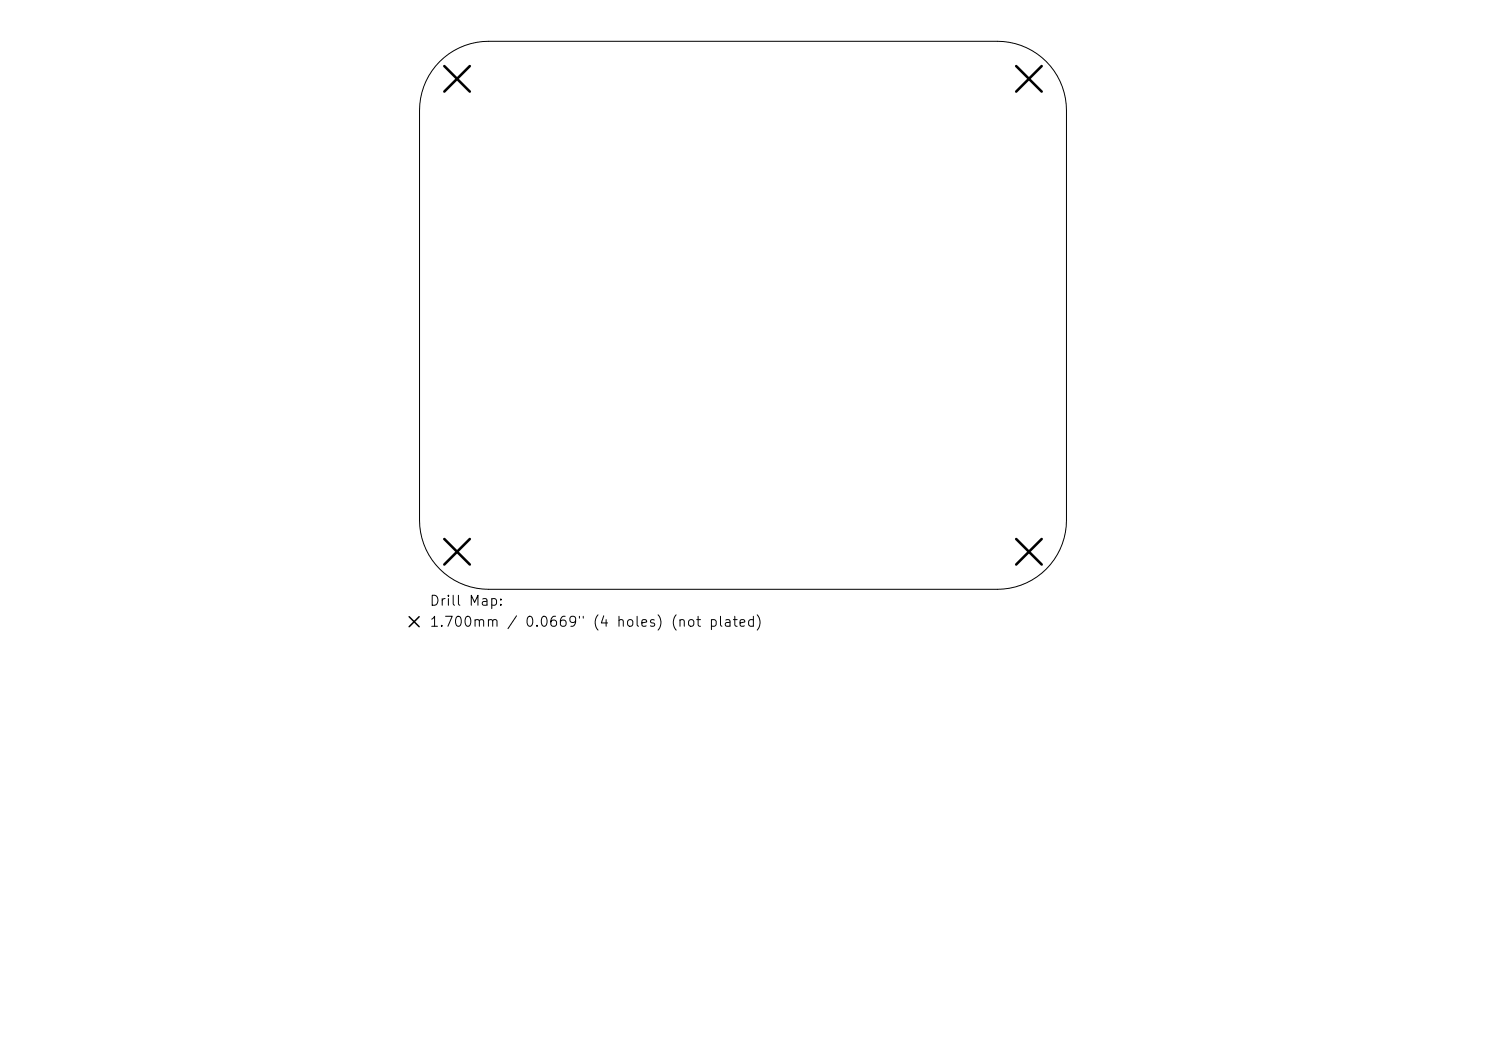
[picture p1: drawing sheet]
<svg xmlns="http://www.w3.org/2000/svg" width="297mm" height="210mm" viewBox="0 0 297 210" stroke-linecap="round" stroke-linejoin="round" font-family="sans-serif">
<defs><g id="words">
<g font-size="2">
<text x="85.7" y="121.5">Drill Map:</text>
<text x="85.7" y="125.7">1.700mm / 0.0669&quot; (4 holes) (not plated)</text>
</g>
</g></defs>
<path d="M87.9 12.3a13.8 13.8 0 0 1 9.8-4h101.7a13.8 13.8 0 0 1 13.8 13.8v81.9a13.8 13.8 0 0 1-13.8 13.8h-101.7a13.8 13.8 0 0 1-13.8-13.8v-81.9a13.8 13.8 0 0 1 4-9.8z" fill="none" stroke="#000" stroke-width=".2"/>
<path d="M88.8 13.2l5.1 5.1M93.9 13.2l-5.1 5.1M203.1 13.2l5.1 5.1M208.2 13.2l-5.1 5.1M88.8 107.7l5.1 5.1M93.9 107.7l-5.1 5.1M203.1 107.7l5.1 5.1M208.2 107.7l-5.1 5.1" fill="none" stroke="#000" stroke-width=".51"/>
<path d="M81.8 123.2l2 2M83.8 123.2l-2 2" fill="none" stroke="#000" stroke-width=".3"/>
<use href="#words"/>
</svg>
